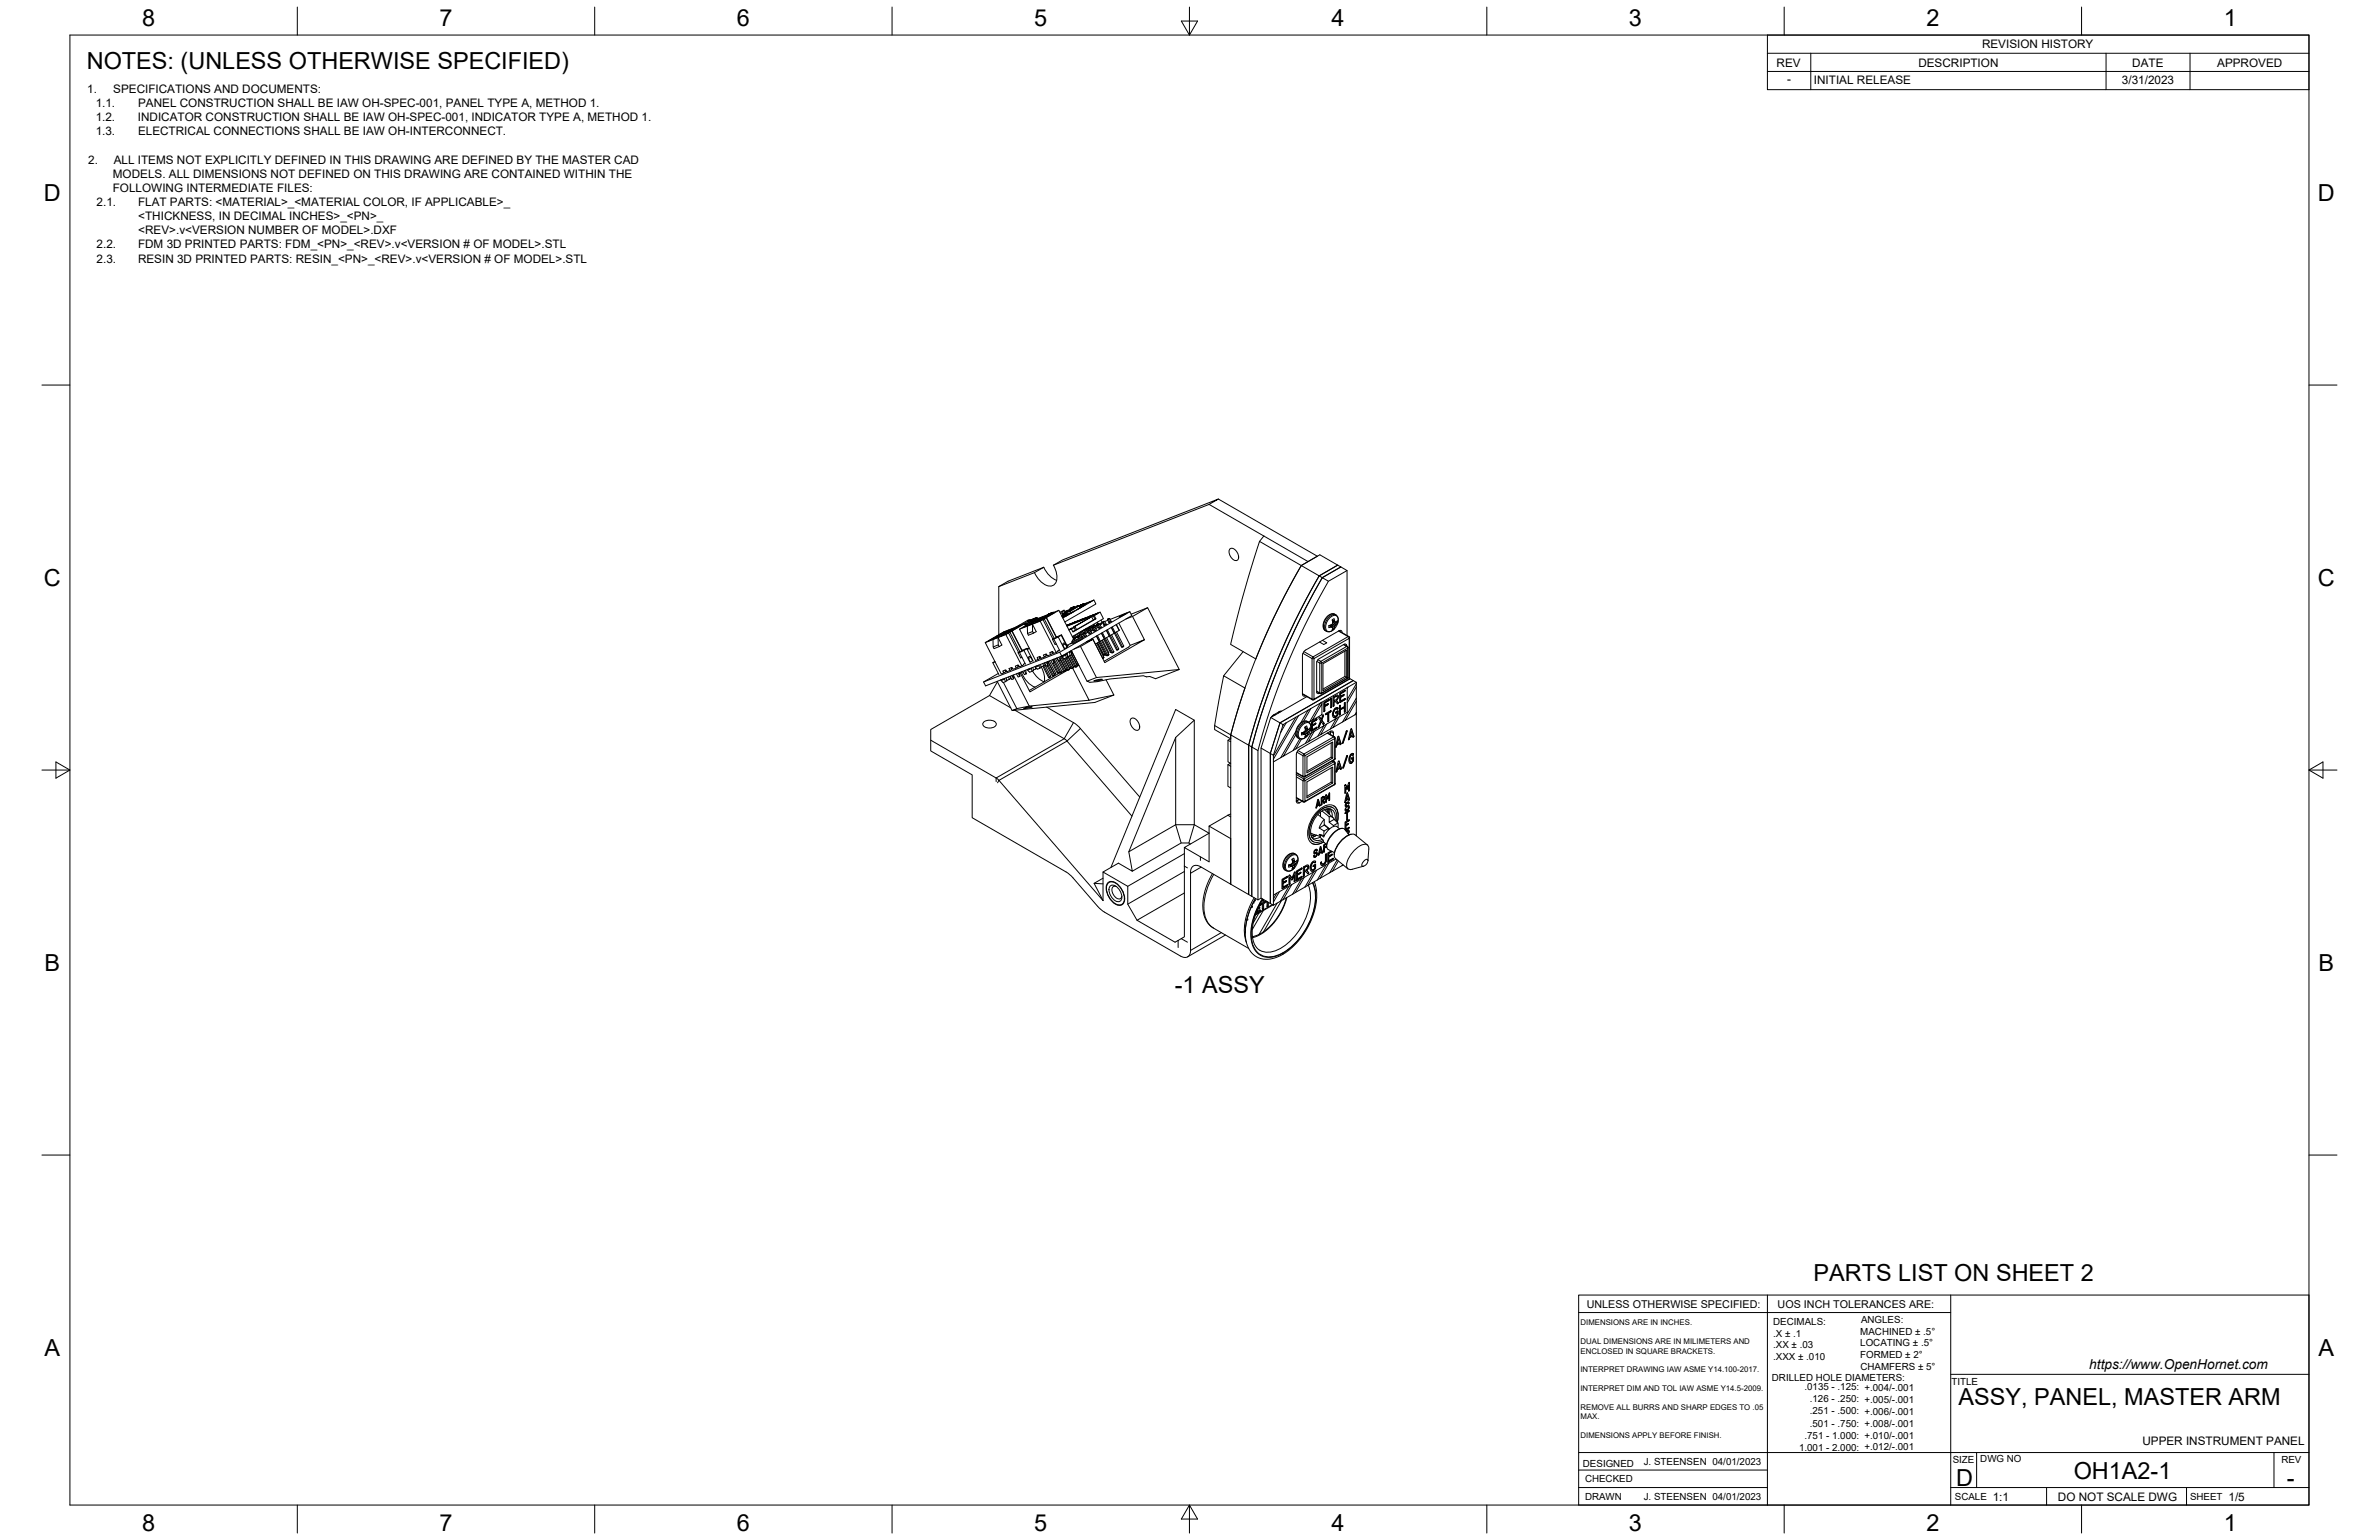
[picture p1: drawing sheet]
<svg xmlns="http://www.w3.org/2000/svg" width="864mm" height="559mm" viewBox="0 0 864 559" stroke-linecap="round" stroke-linejoin="round" font-family="sans-serif">
<defs><g id="words">
<g font-size="8.5">
<text x="51.6" y="9.4">8</text>
<text x="159.5" y="9.4">7</text>
<text x="267.5" y="9.4">6</text>
<text x="375.4" y="9.3">5</text>
<text x="483.4" y="9.4">4</text>
<text x="591.3" y="9.4">3</text>
<text x="699.3" y="9.4">2</text>
<text x="807.2" y="9.4">1</text>
<text x="31.5" y="25">NOTES: (UNLESS OTHERWISE SPECIFIED)</text>
<text x="16" y="72.9">D</text>
<text x="841.4" y="72.9">D</text>
<text x="16" y="212.6">C</text>
<text x="841.4" y="212.6">C</text>
<text x="16.2" y="352.3">B</text>
<text x="841.7" y="352.3">B</text>
<text x="426.4" y="360.5">-1 ASSY</text>
<text x="658.3" y="465">PARTS LIST ON SHEET 2</text>
<text x="16.2" y="492">A</text>
<text x="841.7" y="492">A</text>
<text x="711" y="510">ASSY, PANEL, MASTER ARM</text>
<text x="710.1" y="539.1">D</text>
<text x="752.8" y="536.7">OH1A2-1</text>
<text x="830.1" y="539.1">-</text>
<text x="51.6" y="555.5">8</text>
<text x="159.5" y="555.5">7</text>
<text x="267.5" y="555.5">6</text>
<text x="375.4" y="555.4">5</text>
<text x="483.4" y="555.5">4</text>
<text x="591.3" y="555.5">3</text>
<text x="699.3" y="555.5">2</text>
<text x="807.2" y="555.5">1</text>
</g>
<text font-size="5" x="758.4" y="496.8">https://www.OpenHornet.com</text>
<g font-size="4.3">
<text x="719.5" y="17.6">REVISION HISTORY</text>
<text x="644.9" y="24.2">REV</text>
<text x="696.4" y="24.2">DESCRIPTION</text>
<text x="774" y="24.2">DATE</text>
<text x="804.9" y="24.2">APPROVED</text>
<text x="31.7" y="33.7">1.</text>
<text x="41.1" y="33.7">SPECIFICATIONS AND DOCUMENTS:</text>
<text x="648.7" y="30.2">-</text>
<text x="658.5" y="30.6">INITIAL RELEASE</text>
<text x="770.3" y="30.3">3/31/2023</text>
<text x="34.7" y="38.9">1.1.</text>
<text x="50.1" y="38.9">PANEL CONSTRUCTION SHALL BE IAW OH-SPEC-001, PANEL TYPE A, METHOD 1.</text>
<text x="34.7" y="44">1.2.</text>
<text x="50" y="44">INDICATOR CONSTRUCTION SHALL BE IAW OH-SPEC-001, INDICATOR TYPE A, METHOD 1.</text>
<text x="34.7" y="49.1">1.3.</text>
<text x="50.1" y="49.1">ELECTRICAL CONNECTIONS SHALL BE IAW OH-INTERCONNECT.</text>
<text x="32" y="59.3">2.</text>
<text x="41.3" y="59.3">ALL ITEMS NOT EXPLICITLY DEFINED IN THIS DRAWING ARE DEFINED BY THE MASTER CAD</text>
<text x="41" y="64.5">MODELS. ALL DIMENSIONS NOT DEFINED ON THIS DRAWING ARE CONTAINED WITHIN THE</text>
<text x="41" y="69.6">FOLLOWING INTERMEDIATE FILES:</text>
<text x="35.1" y="74.7">2.1.</text>
<text x="50.1" y="74.7">FLAT PARTS: &lt;MATERIAL&gt;_&lt;MATERIAL COLOR, IF APPLICABLE&gt;_</text>
<text x="50.2" y="79.9">&lt;THICKNESS, IN DECIMAL INCHES&gt;_&lt;PN&gt;_</text>
<text x="50.2" y="85">&lt;REV&gt;.v&lt;VERSION NUMBER OF MODEL&gt;.DXF</text>
<text x="35.1" y="90.1">2.2.</text>
<text x="35.1" y="95.3">2.3.</text>
<text x="50.1" y="90.1">FDM 3D PRINTED PARTS: FDM_&lt;PN&gt;_&lt;REV&gt;.v&lt;VERSION # OF MODEL&gt;.STL</text>
<text x="50.1" y="95.3">RESIN 3D PRINTED PARTS: RESIN_&lt;PN&gt;_&lt;REV&gt;.v&lt;VERSION # OF MODEL&gt;.STL</text>
<text x="777.7" y="524.4">UPPER INSTRUMENT PANEL</text>
<text x="723.4" y="544.5">1:1</text>
<text x="747" y="544.7">DO NOT SCALE DWG</text>
<text x="809" y="544.5">1/5</text>
</g>
<g font-size="3.9">
<text x="576" y="474.6">UNLESS OTHERWISE SPECIFIED:</text>
<text x="645.3" y="474.7">UOS INCH TOLERANCES ARE:</text>
</g>
<g font-size="3.5">
<text x="643.7" y="485">.X ± .1</text>
<text x="643.7" y="480.8">DECIMALS:</text>
<text x="675.3" y="484.3">MACHINED ± .5°</text>
<text x="675.6" y="480">ANGLES:</text>
<text x="643.7" y="489.3">.XX ± .03</text>
<text x="675.3" y="488.6">LOCATING ± .5°</text>
<text x="643.7" y="493.5">.XXX ± .010</text>
<text x="675.3" y="492.8">FORMED ± 2°</text>
<text x="675.4" y="497.1">CHAMFERS ± 5°</text>
<text x="643.2" y="501.1">DRILLED HOLE DIAMETERS:</text>
<text x="708.4" y="502.7">TITLE</text>
<text x="655" y="504.4">.0135 - .125: +.004/-.001</text>
<text x="657" y="508.8">.126 - .250: +.005/-.001</text>
<text x="657" y="513.2">.251 - .500: +.006/-.001</text>
<text x="657" y="517.7">.501 - .750: +.008/-.001</text>
<text x="653.1" y="526.5">1.001 - 2.000: +.012/-.001</text>
<text x="655" y="522.1">.751 - 1.000: +.010/-.001</text>
<text x="574.6" y="532.3">DESIGNED</text>
<text x="596.7" y="531.6">J. STEENSEN 04/01/2023</text>
<text x="708.9" y="530.9">SIZE</text>
<text x="718.9" y="530.5">DWG NO</text>
<text x="828.2" y="530.9">REV</text>
<text x="575.4" y="537.9">CHECKED</text>
<text x="575.4" y="544.3">DRAWN</text>
<text x="596.7" y="544.3">J. STEENSEN 04/01/2023</text>
<text x="709.6" y="544.2">SCALE</text>
<text x="795" y="544.2">SHEET</text>
</g>
<g font-size="2.8">
<text x="573.7" y="480.9">DIMENSIONS ARE IN INCHES.</text>
<text x="573.7" y="487.7">DUAL DIMENSIONS ARE IN MILIMETERS AND</text>
<text x="573.7" y="491.1">ENCLOSED IN SQUARE BRACKETS.</text>
<text x="573.7" y="497.9">INTERPRET DRAWING IAW ASME Y14.100-2017.</text>
<text x="573.7" y="504.7">INTERPRET DIM AND TOL IAW ASME Y14.5-2009.</text>
<text x="573.7" y="511.6">REMOVE ALL BURRS AND SHARP EDGES TO .05</text>
<text x="573.7" y="514.9">MAX.</text>
<text x="573.7" y="521.8">DIMENSIONS APPLY BEFORE FINISH.</text>
</g>
</g></defs>
<!-- layer: Visible -->
<g fill="none" stroke="#000" stroke-width=".36">
<path d="M438.9 183l3.4-1.9-56.5 22.1-3.4 1.9 56.5-22.1 19.9 11.5-1.6 1.9M442.3 181.1l35.9 20.7-5.8 3.4a258.8 258.8 0 0 0-16.5 33.9l-9.2-5.3 4.4-17 6.1-20.4 15.2 8.8 6.7-3.9 6.5 3.8-6.7 3.9a248.9 248.9 0 0 0-25.6 61.4v54.2l1.1 .6M446.4 199.3a1.55 1.55 0 0 1 2.4 .6l.8 1.7a1.24 1.24 0 0 1-.5 1.7 1.24 1.24 0 0 1-1.7-.4l-.7-1-.5-1.2zM378.9 205.8l-3.4 2-12.9 5.1v17.4M378.9 205.8l-13 5.1-3.3 2M378.9 205.8a8.7 8.7 0 0 0 4.7 4.8M382.4 205.1a6.3 6.3 0 0 1 .4 7 3.6 3.6 0 0 1-4.8-.9l-1.6-1.9-.9-1.5M391.3 219.9l-4.2 2.2M391.3 219.8l-1.2 .5M391.3 219.8l.3 .1M391.4 219.8h.4M391.5 219.7l-.8 .3"/>
<path d="M391.8 219.8l.3 .7M391.8 219.8h.1M391.9 219.8l.2 .3M391.9 219.8l.2 .4 .9-.3M391.9 219.8l.9-.3 .2 .3M391.9 219.8h.1M392 219.8h.1M392 219.7l-.2 .1M392.1 219.7h.1M392.1 219.7l-.2 .1M392.2 219.6h.1M392.3 219.6l-.2 .2"/>
<path d="M392.3 219.6h.1M392.3 219.6h-.1M392.4 219.6h-.1M392.4 219.5h.1M392.4 219.5l-.1 .1M392.5 219.5h.1M392.5 219.5l-.6 .3M392.6 219.5h-.1M392.6 219.5h.1M392.6 219.4l-.1 .1M392.6 219.5l-.5 .2M392.6 219.4v.1"/>
<path d="M392.7 219.4l-.2 .1M392.7 219.4l-.1 .1M392.7 219.4h.1M392.7 219.4h-.1M392.7 219.5h.1M392.7 219.5l-.6 .3M392.7 219.4l-.3 .1M392.8 219.4h-.1M392.8 219.5h-.1M392.8 219.5h.1M392.8 219.5l.2 .3M392.8 219.4l-.4 .2"/>
<path d="M392.8 219.4h.1M392.8 219.3l-.1 .1M392.8 219.3v.1M392.9 219.3l-.3 .2M392.9 219.3h.1M392.9 219.8l.1 .1M393 219.9h-.2M393 219.8v.1M393.1 219.9l-.4 .1M393.2 219.2l-.5 .2M393.2 219.2l-.6 .3M393.3 219.1h.1"/>
<path d="M393.3 219.1l-.5 .4M393.4 219.1l.3 .4M393.4 219.2l3.7-1.5-11.3 6.6M393.7 219.5l-.9 .4M393.8 219.3l.8-.4zM393.8 219.4l-.6 .5M395.1 218.7l.8-.4zM397.1 217.7l.7 1.5-11.3 6.5M478.9 209l6.7-3.9 1.1 .6-6.7 3.9zM480 209.6l6.7-3.9 2.3 1.3-6.8 3.9M480 209.6a248.9 248.9 0 0 0-25.6 61.5v54.1M489 207v23.6"/>
<path d="M360.5 232.1v2.6l.3 .7 1.9-.8M361.8 230.9l-1.1 .6M361.9 231.2l-.1-.3 1-.3-2.1 1.3-1.9 .7 1.9-1.1 .1 .3M362.4 234l-1.9 .7M362.5 230.3v.1M362.6 230.3l-4.9 2.9 5.8 11.3 .9-.3-.4-.7 1.1-.4 .4 .7 1.1-.5M363.6 230.3l1.9-.8-2.5 1.5-2 .7 2.6-1.4 .1 .2M364.3 229.4l1.9-.7-2.5 1.4-2 .8 2.6-1.5 .1 .3M365.1 230.3l-2.8 1.1 1.4 2.7-1 .5-.3-.6-.1-2.6-4.6 1.8M365.9 229.4l-2.6 1.4 2-.7 2.5-1.5-1.9 .8 .1 .3M365.9 228.9l.2 .3M366.1 229.7l.5-.3 3.6 7.1-.4 .3"/>
<path d="M367.1 228.3l-1.2 .6M367.2 228.6l-.1-.3 .9-.3-2 1.3-2 .7 1.9-1.1M367.3 229l3.7 7.1M367.4 228.9l-.8 .5M368.8 227.5h.1M369.3 227.5l1-.4-2.1 1.3-1.9 .7 1.9-1.1 .1 .3M369.4 227.7l-.1-.2-1.1 .5M369.7 227.2h.1M370.1 236.7l2.2 4.3M370.1 236.6l-.5 .3 .2-.1-3.7-7.1-1 .6 5.8 11.3 1.2-.9M370.4 226.9l-.7 .3M371 238.5l-.4 .2"/>
<path d="M371 236.1l-.8 .4M371.7 236l-1.6 .6M371.9 226.3l-7.5 3-1.8 1M372 226.5l.4-.1-.4 .2M372.1 226.5h.1M372.3 227.1l-.4-.8-4.5 2.6 3.6 7.2 1.8-.7M372.4 226.4l.1 .2-.3 .2M372.4 226.3l-.3 .2M372.4 226.3l-.1 .1M372.5 226.8l-.3 .1h.4M372.5 226.7l-.3 .2M372.5 226.7l.3 .1"/>
<path d="M372.5 226.2l-.1 .1M372.6 226.7l.1 .1M372.6 226.3h-.2M372.8 226.2l-.2 .1M372.9 226.1l2.3-1.4 .1 .3-2.3 1.3zM372.9 226.1l-.4 .1M372.9 235.3l.1 .2M372.9 227.2l.1 2.7 .3 .6 1.9-.7M372.9 227.2l-2.8 1.1M373 226.3l-.6 .1M373 225.2l.8-.2-.8 .2 .1 .3M373.1 225.5h-.1"/>
<path d="M373.1 225.5l-2.2 1.2M373.2 225.5l-.2 .1M373.2 225.3v.2M373.4 225l-4.6 2.5M373.6 235.1l-.6 .4M373.7 235.3l-.7 .2M373.8 225v.1M373.8 225.1v.2M374.3 226.1l-1.2 .6M374.4 226.3l-.1-.2 .9-.4-2 1.3-2 .8 1.9-1.1 .2 .2M374.6 224.9l-1.4 .6M374.6 224.9l-.8 .2"/>
<path d="M374.6 224.8h.1M374.8 229.2l-1.8 .7M374.9 239.8l-.8-1.5h-.5l-.3 .4 .7 1.5 .8-.4M375 225.5h.1M375.1 239.9l-2.3-4.5-1.1 .6 2.2 4.3M375.2 224.7l-.3 .1M375.3 224.7l-.1 .1M375.4 224.6l-.5 .2M375.4 224.6l-.1 .1M375.6 224.5l-.2 .1M375.7 224.5l.6-.4 .2 .2-.7 .4zM375.7 224.5l-.3 .1"/>
<path d="M375.8 224.7l-.6 .1M376 224.8l-.1 .2M376 225.4l2-.8-2.5 1.5-2 .8 2.5-1.5 .2 .3M376.3 224.1l-2.5 1M376.4 224.2l.2 .3M376.4 224.3h.1M376.4 224.5l-.6 .4M376.5 224.3l.1 .1M376.5 224.4v.1M376.6 224.4l-6.5 3.9 5.8 11.4 1-.4-.4-.7 1.1-.4 .3 .7 1.2-.5M376.6 224.5l-.6 .4M376.6 224.4l-.1 .1"/>
<path d="M376.7 224.4h-.1M376.7 224.4l.1 .1M376.7 224.6l2-.8-2.5 1.5-2 .7 2.5-1.4 .2 .2M377.3 238.3l.2 .6-.6 .4M377.6 238.6l-.1 .2M377.6 225.4l-2.8 1.1 1.4 2.7-1 .6-.4-.6v-2.7l-1.9 .7M377.7 238.5l-.3 .2M378.3 224.5l-2.5 1.5 1.9-.8 2.6-1.5-2 .8 .2 .3M378.4 224l.1 .3M378.6 224.8l.5-.2 3.6 7.1-.5 .2M379.5 223.5l-1.1 .5M379.6 223.7l-.1-.2 1-.4-2.1 1.3-1.9 .7 1.9-1.1"/>
<path d="M379.8 224.2l3.6 7M379.9 224.1l-.8 .5M380 237.6l-.3 .2M380.7 222.9h.1M380.9 222.8l-.1 .1M380.9 222.8h.1M380.9 239.8l2.3 4.6-.4 .4M381 222.8l.2-.1-.3 .1M381 222.8l.2-.2-.3 .2M381 222.7l-.3 .2M381 222.8h.1M381.1 222.7l-.2 .1"/>
<path d="M381.2 222.7h.1M381.1 222.7h.1M381.2 222.7l-.1 .1M381.2 222.6l-1 .5 .6-.4M381.2 222.6l-.6 .3M381.2 222.6l.1 .1M381.3 222.7h.1M381.4 222.6l-.1 .1M381.4 222.6l-.4 .2M381.4 222.6l-.2 .1M381.4 239.6l.6 1.2 .7-.2M381.5 222.5l-.1 .1"/>
<path d="M381.5 222.5h.1M381.6 222.5l-.3 .2M381.6 222.5h.1M381.7 222.5h-.1M381.7 222.4v.1M381.8 222.5l.6-.4-1.2 .5M381.8 222.6l1-.4-2.1 1.3-1.9 .8 1.9-1.1 .1 .2M381.8 236.5l.3 .6-.7 .4M381.9 222.8l-.1-.2-1.1 .6M382.3 236.7l-.3 .2M382.4 222.1v.1M382.5 239.2l.2 1.4-.6-1.2"/>
<path d="M382.5 231.8l2.2 4.4M382.6 239.2l2.5 4.9M383.1 239l2.5 4.8-.5 .3M383.4 236.7l-.9 .4-.4-.7-1.1 .4 .4 .7-1.2 .5-.4-.7-1 .4 .3 .7 .7-.4-.3-.6M383.5 233.6l-.5 .3M383.5 231.2l-.8 .5M383.5 238.8l.5 .5M383.7 231.1l-.2 .1-3.6-7.1 4.5-2.6 5.3 10.4M383.8 239.1l2.3 4.5 .8-.4M384.2 231.1l2.2 4.4M384.2 231.1l-2.1 .9 .1-.1-3.6-7.1-1 .6 5.8 11.3 1.2-.9M384.3 238.5l.6 1.2-.6 .2-.6-1.2"/>
<path d="M384.4 221.5l-7.5 2.9-1.3 .7M384.7 222.2l1.6-.8-1.3 1.2M384.8 238.3l.1 1.4M385 239.2l1.9 3.8 .4-.2-.4 .2M385 238.2l2.5 4.9 .4-.1M385 239.5l1.9 3.7-.4 .3-1.9-3.7M385.2 230.5l-1 .6M385.2 230.5l2.2 4.3M385.3 230.5l-1.6 .6M385.4 230.4l2.2 4.3M385.4 238.1l.8 .9 .9-.3M385.4 238.1l2.5 4.9"/>
<path d="M385.5 222.4l.3 .7M385.5 238.3l1.4-.6 .2 1M385.7 222.8l.1 .3M385.7 222.8h.1M385.8 223.3l-.4 .2M385.8 223.3l.1 .3M385.8 223.3l.2 .4 .8-.3M385.8 223.3l.9-.3 .1 .3M385.8 223.3h.1M385.8 223.1l.1 .2M385.8 223.3l.2 .4M385.8 223l.1 .3"/>
<path d="M385.9 234.2l.6 1.2 .8-.5M385.9 234.2l-.1-.6 .7-.2 .8 1.5M385.9 223.4l-.3 .3zM385.9 223.3h.1M385.9 223.8l-.1 .2 .4-.2M385.9 223.6l.1 .1M386 223.2v.1M386 223.6l-.4 .2M386 222.6l-.3 .2M386 222.6h.1M386 223.2l-.2 .1M386 223.7l-.2 .1"/>
<path d="M386 223.7h-.4M386 223.7h.2M386.1 223.1l-.1 .2M386.2 223.1h.1M386.1 223.1h.1M386.2 223.7h-.1M386.2 223.7h.1M386.2 223.7l-.5 .2M386.2 222.9l.1 .1M386.3 221.4l.4 .8M386.3 223.1l-.2 .1M386.3 223.1h-.1"/>
<path d="M386.3 223.1h.1M386.3 223l-.1 .1M386.3 223.6l-.2 .1M386.4 223h.1M386.4 222.5l-.4 .1M386.4 222.4v.1M386.4 223l-.6 .3M386.4 222.5l.2 .4M386.4 223.6l-.2 .2M386.4 223l-.2 .1M386.4 239l1.9 3.7-.4 .3M386.4 223v.1"/>
<path d="M386.5 222.3h.1M386.5 222.9l-.1 .1M386.5 223h-.1M386.5 222.9l-.2 .2M386.5 223l-.2 .1M386.5 239l1.8 3.5 .4-.3-.5 .3M386.5 222.9v.1M386.5 223h.1M386.5 222.3l-.4 .2M386.5 222.9l.6-.2-1.1 .5M386.5 222.9l-.1 .2M386.5 222.9h.1"/>
<path d="M386.6 222.3h.1M386.6 222.3h-.1M386.6 223l-.6 .3M386.6 223h.1M386.6 222.9h.1M386.6 222.9l-.1 .1M386.6 223.6l-.4 .2M386.6 222.9h-.1M386.7 222.9h-.1M386.7 222.9h.1M386.7 223h.1M386.7 223h-.1"/>
<path d="M386.7 223l.1 .3M386.7 222.9l-.4 .2M386.7 222.9h-.2M386.7 222.9l-.3 .1M386.8 222.1l-.3 .2M386.8 222.1h.1M386.8 222.4l.1 .4M386.8 222.8l-.3 .2M386.8 222.8l-.1 .1M386.8 222.8h.1M386.8 223.2l.1 .1M386.8 222.4h.1"/>
<path d="M386.9 222l.8-.4zM386.9 223.3v.1M386.9 237.7l.5-.5 .2 1.2-.5 .3M386.9 237.4l-1.5 .7M386.9 222.1l-.4 .2M386.9 222.1h.1M386.9 222.1l.1 .2M386.9 238.8l2 3.8M387 222.8l-.3 .2M387 222.8l.4 .1M387 222.3l-.6 .2M387 222.1v.2"/>
<path d="M387 223.4l-.4 .1M387 222.3l-.2 .1M387.1 222h.1M387.2 237.1l.1 .1-1.6 .7M387.2 226.9l.3-.1zM387.2 222.7h.1M387.3 238.6l2 3.8 .4-.2M387.3 237l.1 .2M387.3 227v.1M387.4 222.9v.1M387.4 227l1.5-.8zM387.4 223h.2"/>
<path d="M387.5 226.9l1.3-.6zM387.5 226.8h.1M387.5 226.8l-.3 .2M387.6 222.9l-.2 .1M387.6 238.2h.1M387.6 223l-1 .5 .2-.1M387.6 234.1h.1M387.7 238.2l2 4M387.7 234.1h.1M387.7 234.1l-.3 .2M387.8 223l-.7 .5M387.8 238.2l1.8 3.8"/>
<path d="M387.9 222.8l-.4 .2M388 228.6l.9-.4 .6 1.1 8.3-4.8-.6-1.1 2.2-1.3 1.2 2.4-11.3 6.5M388.2 236.5l.3 1.4-.9 .3M388.2 238l2.1 4 .8-.4M388.2 221.8l-1.4 .6M388.2 221.8l.4 .7M388.3 236.4v.2M388.3 221.3h.1M388.3 236.6l-.1 .1M388.4 236.3v.3M388.5 222.6l-.6 .2M388.6 221.7l3.1-1.8 .4 .6-3.2 1.9"/>
<path d="M388.6 221.7l.3 .7M388.6 221.1l-.3 .2M388.6 221.7l-.3 .2M388.6 221.1h.1M388.6 222.5l-1.2 .5M388.6 221l-2.1 .9M388.6 228.2l-.6 .3M388.7 228.2l-.1 .1M388.7 236.4l.2 .2M388.7 220.7l.1 .3M388.7 236.4l-.4 .2M388.7 226.5h.1"/>
<path d="M388.7 220.7h.1M388.7 236.2l.6 1-.3 .1M388.7 236.4h-.3M388.7 236.3l.2 .3M388.8 226.4l1.5-.7zM388.9 236.6l.2 .7M388.9 236.6l.1 1-.5 .3M388.9 226.4l1.3-.7zM388.9 236.6h.1M388.9 226.3l-1.5 .8M388.9 221l-.3 .1M388.9 228.2l-.3 .1"/>
<path d="M388.9 236.1l5.7 11.1M388.9 222.4l-.3 .1M389 236.6h.1M389 236.6l2.7 4.9M389 237.6l2.1 4-.5 .3-2-4.1M389 237.4l2.1 4 .4-.2-.5 .2M389 220.5l-.5 .3 .1 .3M389.1 220.5h.1M389.1 236.5l-.2 .1M389.1 220.8h.1M389.1 220.5l.1 .1M389.2 220.7h-.5l.1 .3"/>
<path d="M389.2 220.4l-.5 .3M389.2 220.4l-.2 .1M389.3 220.4h.1M389.3 233.1l-2 1.2M389.3 220.7l-.6 .3M389.4 220.6l-.3 .2M389.4 233.3l-.9 .3M389.4 220.6h.1M389.4 220.7l-.3 .1M389.5 220.3l-.8 .4M389.7 220.2h.1M389.7 220.2l.3 .1"/>
<path d="M389.7 220.2l-.6 .3M389.7 231.2l-.3 .1M389.7 220.5l-.3 .1M389.8 227.5l.6 1.1M389.8 230.7l.4 .7M389.9 227.6l-1.3 .6M389.9 221.8l-2 1 .2-.1M389.9 227.7l-.9 .6M389.9 221.8l-1.3 .8M389.9 231.7h.1M390 231.6l-.1 .1M390 231.6h.1"/>
<path d="M390 231.6l.1 .2M390 231.6l-.8 1.1M390.1 220.3l-3.3 1.8M390.2 225.9l1.4-.7zM390.2 227.3l.6 1.2M390.2 225.7h.1M390.3 225.7l-1.5 .8M390.3 230.4l.3 .8-.8 .3-.3-.6M390.3 231.6l-.2 .1M390.4 231.5l-.8 .6 .3-.4M390.4 231.5h.1M390.6 231.3l-.2 .2"/>
<path d="M390.6 231.4l-.2 .1M390.6 231.3h.1M390.8 231.2l-.2 .1M390.8 230.1l.6 .9h-.3M390.8 231.1v.1M390.8 231.3l-.2 .1M390.9 231.3h-.1M391 231l-.2 .1M391.1 231l-.1 .1M391.1 230l.5 .8 .4-.2M391.1 221.1l-.3 .2M391.4 230.9l.1 .3"/>
<path d="M391.4 230.9h.1M391.5 230.9l.4 .1M391.5 230.8l-.1 .1M391.5 230.9h.1M391.5 230.9h1.3l.4 .7-3.4 1.8-.4-.1-.2-.6M391.5 225.3l1.5-.7zM391.6 229.7l.4 .9M391.6 225.3l1.3-.6zM391.6 225.2l-1.5 .8M391.6 229.7l.4 .7M391.9 231l-1 .3M392 220.2v.1"/>
<path d="M392.1 220l-.1 .3M392.1 229.4l.5 1.1 .5-.3M392.1 220.4l.5-.1-1.5 .8M392.1 220.1v.1M392.1 229.4l.3-.1 .6 1M392.2 234.6l5.8 11.3M392.3 220.2h-.2M392.3 220.1v.1M392.3 220.2l-.3 .1M392.3 220.3l-.2 .1M392.4 229.3l.5-.3 .4 .7M392.4 229.2v.1"/>
<path d="M392.4 230.1l-.5 .3M392.5 220.1l-.3 .1M392.5 220l-.2 .3M392.6 220.3l-1.4 .8M392.7 220l-.4 .3M392.8 229h.1M392.9 224.9h.1M392.9 228.9l.4 .8-.3 .3M392.9 224.8l1.5-.7zM393 224.8l1.3-.7zM393 224.6l-1.5 .8M393.4 228.6v.2"/>
<path d="M393.4 228.7h.1M393.4 228.9l.6 1M393.6 229.6l-.4 .2M393.7 228.5l-.1 .1M393.8 228.5l-.4 .4M393.8 229.6h-.1M393.8 229.6l-.8 .4 .6 1.1 .5-.2 .3-.2-.6-1.1-.4 .3 .5 1M393.9 228.4l-.5 .5M393.9 228.4l-.5 .2M393.9 228.3l.3-.1 .6 1.1M394 229.9h.1M394.2 228.2l.5-.3 .1 .3"/>
<path d="M394.2 228.5l-.4 .2 .5 1.1M394.2 228.5h-.4M394.2 228.5l.6 1-.8 .4M394.3 224.3l1.5-.7zM394.4 224.3l1.3-.7zM394.4 224.1l-1.5 .8M394.4 232.9l2.3-.9-4.5 2.6-2.3 .9M394.5 232.9h.1M394.6 227.9h.1M394.8 232.7h.1M394.9 229.2l-.2 .1M395 228.7l-.2-.4 .8-.4 .6 1-.3 .2"/>
<path d="M395.1 228l-.3 .3M395.1 228.7l-.3 .3M395.2 227.8l-.3 .3M395.3 227.9l-.6 .2M395.5 227.5l-.1 .1M395.6 223.8h.1M395.6 228.6l-.8 .4 .6 1.1 .8-.5M395.6 227.9l-.5 .1 .3 .6-.5 .1M395.7 223.7l1.4-.7zM395.8 227.4l-.6 .4M395.8 223.6l-1.6 .8M395.8 227.2l.1 .2"/>
<path d="M396 227.4l.2 .4 .3-.3v.1l.5-.2 .1 .1M396 227.4l-.4 .3 .5 1M396 227.4h-.4l-.4 .4M396.1 227.6l1.3-.7 .6 1M396.2 227.6v.1M396.2 229.7l-.6-1.1-.4 .3 .5 1M396.3 231.8l.1 .3-.2-.3M396.5 227.4l-.2 .1M396.6 228.5l-.5 .2M396.6 231.6l1 2.1M396.7 227.9l-.2-.3-.3 .2 .5 1.1M396.7 227.3l-.2 .2"/>
<path d="M396.7 232l4.4 8.4 14.3-8.3-5.1 2.1-.6 .6-8.9 5.1M396.9 227l-.3 .3M396.9 227.6l-.3 .4M397 223.3h.1M397 227.4h-.5M397 228.7l-.3 .1M397 223.2l1.5-.7zM397.1 226.5l.2 .4M397.1 223.2l1.3-.7zM397.1 223l.1 .1M397.2 226.8l-.5 .2M397.2 223.1l-1.6 .7"/>
<path d="M397.2 223.4l-7 3.9-.4 .2 6.2-3.7-8.7 3.4M397.4 226.9l-.5 .1 .3 .5-.5 .2M397.4 227.6l-.8 .4 .6 1M397.5 228.9l-.5-1.1 .4-.2 .6 1-.8 .4M397.7 233.7l2.6 5.1 .4-.2M397.8 224.5l-8.4 4.7M398 227.9l-.3 .2M398 227.1v.1M398 226.8l-.5 .2M398.1 233.4l2.6 5.2M398.2 227l-.7 .1M398.2 227.1h-.2"/>
<path d="M398.3 226.4l-.3 .3M398.4 225.8l.2 .5M398.4 233.3l2.3 4.6-.2 .1M398.4 230.6l1 2.1M398.4 233.3l2.3 4.3 .4-.2-.5 .3M398.5 222.5h.1M398.5 226.3l-.4 .2M398.5 222.5l-1.5 .8M398.7 226.6l-.3 .3M398.8 226.3l-.5 .1 .2 .4M398.8 227.7l-.3 .1M398.9 233l2.4 4.7 .3-.1"/>
<path d="M398.9 226.5l-.5 .4 .6 1.1 .8-.5M399.1 232.9l-1-2.1 3.6 7.1 .8-.4M399.2 226.5l-.7 .2M399.4 226.6h.1M399.4 222.1l-12.2 4.8M399.5 232.7l2.6 5.1 .4-.3M399.7 225l.4 .8M399.8 227.6l-.6-1.1-.4 .3 .5 1M399.8 226.4l-.5 .2M399.9 232.4l2.6 5.1M400.1 225.8l-2.1 .9 .5 1.1M400.1 225.8l-.1 .4-.7 .4"/>
<path d="M400.2 232.3l2.3 4.5-.2 .2M400.2 229.6l1 2M400.2 225.9l.8-.4 .6 1-.8 .4M400.3 225.8l-.2 .1M400.4 238.9l-.1 .1M400.7 232l2.4 4.7 .3-.1M400.7 237.9l-.2 .3M400.7 238.6l-.5 .2M400.7 225.4l-.2 .2M400.8 237.7l-.1 .1M400.9 231.9l-1-2.2 3.6 7.2 .8-.4M401.1 226.8l-.5-1.1-.4 .2 .6 1"/>
<path d="M401.3 231.6l2.6 5.1 .4-.2M401.3 237.7h.3M401.6 228.7l1.1 2.1M401.7 228.7l3.6 7.1 .4-.1M401.7 231.4l2.6 5.1M402 228.5l3.7 7.2M402.1 225.1l-1.8 .5M402.2 237.9h-.5M402.3 224.5l-.3 .4M402.5 236.8l-.2 .3M402.5 224.4l-.5 .5 .5 1 .8-.4M402.8 224.5l-.7 .1"/>
<path d="M403 224.8l7.1-2.8 .8 1.4-25.5 14.7M403.1 236.7h.3M403.4 225.5l-.6-1-.4 .2 .5 1.1M403.4 227.7l1.1 2.1M403.5 227.7l3.6 7.1 .8-.4M403.5 230.3l2.6 5.2-.4 .2M403.8 227.5l1 2.1M404 236.9h-.5M404.9 229.6l2.6 5.1 .4-.3M405.2 226.7l1.1 2M405.3 226.6l1 2.1-8.7 5M405.3 229.3l2.6 5.1"/>
<path d="M405.7 235.7l-.4 .1M406.1 235.5l-.3 .3M406.1 226.1l4.2 8.1M406.2 223.9l2.9-1.4zM407.6 234.8h-.5M410.1 222l-25.4 14.7M410.6 222.9l6-2.4 11.5 22.4-8.6 3.4-2.1-.8-1.3 .1-1-.4-12.2 1.2-4.5 .9-2.8 .3-1-.4 3.4-1.3 30.1-3M411.1 223.7l4.3 8.4M416.6 220.5l-5.5 3.2-2.4 .9M451.3 236.5l-7.1 8.7M480.1 232.3l1.5 1-1.1 .6-1.5-.9M482.8 226.9l.9 .6"/>
<path d="M483 226.8v.2M483 227l.1 .1M483 227h.1M483.7 227.5h.1M483.7 225.4l1 .4M483.7 227.5l.1 .3M483.7 227.6l.6 .5M483.8 225.9l-.5 .8a.93 .93 0 0 0-.9 1.1l1.3-.3M483.8 227.8l-.2 .6 .7-.3M483.8 227.8h.1M483.8 225.8v.1M483.9 225.4l.1 .1"/>
<path d="M483.9 225.4l-.2 .2M483.9 225.4v.1M484.5 225.4v.1M484.5 225.5l.2 .3M484.5 225.4l-.2-.9-.5 .3-.2 .1 .2 .9M484.7 225.8h.1M484.8 225.8l.7 .2M485 225.7l-.3 .1M485 226.6l-.7 1.5M485 225.7l.5-.5v.8M485 226.5v.1M485 225.7h.1"/>
<path d="M485.5 226l-.5 .5M485.6 226.1a4.7 4.7 0 0 1-2.5 3l-1.3 .1-.9-.5-.5-.8v-1.6l1.1-2.4 1.4-1h1.6l.7 .5 .5 .7-.1 2M486.1 228.9l-12.2 7-.6 .6-.5 1.3v14M486.1 228.9l3.5 2.1M486.1 228.9a.69 .69 0 0 1 .8-.1 .69 .69 0 0 1 .3 .7M487.9 233.8l1.2 .7M488.2 236.3v9.1l.5 .4M488.8 234.4v-.5l-.5-.3-9.8 5.6-.5 1v11.2l.5 .3 .4-.2M489.1 234.5l.3 .5v10.8M489.7 231l.2 .4v14.7l-.2 .5M359.2 252.4l-21.3 12.3v3.9l24.5 14.3 38 43.9M359.2 252.4l7.7 4.4"/>
<path d="M360.4 240.5l2.2 4.3M361.1 240l-.6 .4M361.2 240.2l-.7 .2M362 247.2l5.4 10.6M362.1 247.4l-2.9 5M362.4 244.4l-5.4 3.1 .8 1.4 27.6-10.8-.7-1.4-27.7 10.8M364.2 246.4l-.9 .3 .6 .7M364.3 247.7l4.8 9.4M364.7 246.2v.2M364.7 246.4l.3 .9-.9 .4-.2-.3M364.7 246.4l-1.3 .5M364.8 243.2l.3 .6-.7 .4"/>
<path d="M365.1 243.5l-.1 .1M365.3 246l.2 1-.5 .4M365.3 243.4l-.3 .2M366.4 246.5l-.9 .3M366.7 245.4l.6 1.2 .6-.3M366.8 245.6l.1 .6-.5 .3-.3-.9M367.6 242.5l-.3 .2M367.8 245l.1 1.3-.6-1.1M368.4 257.7l17.9 10.4M369 244.5l.6 1.2 .6-.3M369.3 241.4l.3 .6-.7 .4M369.8 241.6l-.3 .2"/>
<path d="M370 244.1l.2 1.3-.6-1.1M370.7 243.8a9.2 9.2 0 0 0 5.1 5.5M370.9 241.6l-.9 .4-.3-.7-1.1 .4 .3 .7-1.2 .5-.3-.7-1.1 .4 .3 .7 .8-.4-.3-.6M371.1 243.7l.4 .4M371.7 257l1.5-.5h1.5l-1.5 .4zM371.9 243.4l.6 1.1-.6 .3-.7-1.2M372.3 243.2l.2 1.3M373 243.1l1.4-.5 .2 1M373.8 242.6l-.9 .3 .9 1M374.4 242.4v.2M374.6 243.6l-.8 .3M374.9 242.2l.3 1.1-.6 .3"/>
<path d="M375.9 242l1.2-.5 .3 1M375.9 242.1l.1 .7-.9 .3M376.3 242.6l.3 .2M376.3 242.6l-.3 .2M376.7 241.5l-.9 .3 .5 .8M377.1 241.3v.3M377.4 242.5l-.8 .3M377.7 241.1l.3 1.1-.6 .3M378 242a8.1 8.1 0 0 1 1.1 5.4 8.4 8.4 0 0 1-4.3-3.9M378.6 241.8l2 4 .4-.1M378.6 240.7l.2 1 .6-.4-.1-.6M378.8 241.7l-.9 .3"/>
<path d="M378.9 241.6l2.1 4.1M379.2 240.5l.6 1.2 .6-.3M379.4 241.4l2 4-.4 .3M379.9 256.6l9.8 5.6 1.7 1.3 22.3 25.7M380.1 241.6l1.9 3.7M380.2 240.1l.2 1.3-.6-1.1M380.4 240.1l2.4 4.8M380.4 240l2.3 4.7M380.5 241.4l1.9 3.7 .4-.2M381 245.7l.1 .1M381.1 245.8h-.5M381.4 245.4l-.3 .4"/>
<path d="M382.1 240.8l1.7 3.4 .8-.4-.3 .4M382.4 240.7l1.9 3.5M382.5 245.2l-.5 .1M382.7 240.1l2.1 4.1 .3-.1M382.8 244.9l-.8 .4M383.2 244.4l-.3 .4M384.3 244.2h-.5M384.7 244.1l-11.1 6.4M385.1 244.1l.1 .1M385.2 244.2h-.4M385.6 243.8l-.4 .4M386.1 243.6l-.5 .2"/>
<path d="M386.6 243.6h-.5M386.9 243l-.1 .1M387 243.1l-.1 .1M387.5 243.1l-.6 .2M387.6 243.1l-13.7 8-3.6-7.1M387.9 243l.1 .1M388 243.1h-.5M388.3 242.7l-.3 .4M388.4 242.6h-.1M389.3 242.5l-.4 .1M389.4 242.5l6 11.6-21.8 2.1-5.7-11.3M389.7 242.2l-.8 .4"/>
<path d="M389.8 242.1l.3-.4-.4 .4M390.7 242h-.4M391.1 241.5l-.1 .1M391.6 241.5h.1M397.2 247.1l1.4-.5 1.6-.1-1.5 .5zM401.5 246.7l2.8 5.5-6.9 2.7-30 2.9 1.7-.7 4.5-.9M404.3 252.2l-8.9 1.9M462.9 259.4l-.6 .1M463.1 259.3l-.7 .2-.7 .6M464.2 258.4v.3M465.2 258.1l-.5-.1-2.4 1.4-.8 .8M472.8 251.8a.69 .69 0 0 0 .3 .7 .69 .69 0 0 0 .8 0"/>
<path d="M474.4 252.8l-13.1 7.6-3.5 11v54.5l3.3 1.9M480.3 240.9l8.4-4.9v9.8l-8.4 4.9zM480.4 259.5l-.6 1.8 .7 1.1M480.6 254.8l2-1-.2 .4-1.5 .9v.8l1.1-.6 .2 .2-1.3 .9v1.5l-.3 .4zM480.9 258l-.3 .2M480.9 256.4l-.1 1.6M480.9 255.1v.8M481.2 259l2-1.1-.2 .4-.7 .4v2.9l-.2 .3-.1-3-.7 .4zM482 258.9l-.9 .4M482 255.7l-1.2 .6M482.1 255.3v.1M482.2 255.4l-.2 .3"/>
<path d="M482.3 258.7v2.9M482.5 253.8v.1M482.6 253.9l-1.8 1.1M482.9 258.3v.1M482.9 258.3l-.6 .4M483.1 253.4l.3-.1-.2 3.5zM483.1 256.8h.1M483.1 257.9l-.2 .4M483.3 253.3v3.3M483.4 256.6l-.2 .2M483.9 252.9l1.4-.7 .5 .4-.1 .8-.6 .8 .7 .9-.3 .3-.8-.9-.4 .2-.3 1.6zM484 256.3h.1"/>
<path d="M484.1 259l.2 .8M484.2 253.1l1-.5 .3 .3-.3 .8-.9 .6zM484.2 253.1l.1 1.2M484.2 255.9h.1M484.2 254.7h.1M484.3 258.1l-.3 .9M484.3 259.8h.1M484.4 259.9h.1M484.4 257.2l.8-.5 .5 .2-.2 .5-.7-.1-.6 1-.1 1.1 .6 .5 .7-.7v-.7l-.6 .2v-.3l.8-.5 .1 .2-.2 1.5-1 .8-.6-.3-.2-.7 .1-.8zM484.6 254.5l-.4 .2v1.3l-.3 .3M484.6 254.5h.1M484.8 257.2h.5"/>
<path d="M484.9 257.2l-.7 .8M484.9 252.8l-.6 .3M485 258.7h-.1M485.1 254.2h.1M485.3 252.7h-.4M485.4 258.5l-.4 .1M485.4 257.3l.1 .1M485.5 256.8l.2 .2-.2 .3M485.6 252.2l.2 .9-.7 1.1 .6 .7M485.6 255.3l.1 .1M485.6 259.4l-.8 .9M485.6 257.9v1.5"/>
<path d="M485.7 254.9h.1M485.8 254.9l-.3 .4M485.8 252.8h.1M485.8 255h.1M486.3 256.1l.3-.1v1.2l1.4-.8v-1.2l.3-.3v3.4l-.3 .1v-1.6l-1.4 .8-.2 1.8zM486.3 259.4h.1M486.3 251.5l2-1-.1 .4-1.5 .8v.9l1.2-.6-.2 .4-1 .6v1.4l1.5-.9 .1 .2-1.9 1.2zM486.5 255.9l.1 .2M486.5 256.1l.1 1.1M486.7 253v1.4M486.7 251.7v.9M487.9 252l-.2 .4-1.1 .6"/>
<path d="M488 256.8l-1.5 .8-.2 1.8M488 258.4h.1M488.2 245.4l-7.9 4.6M488.2 254.9l-.1 3.5M488.3 250.4l-.2 .5-1.5 .8M488.3 253.5l-.2 .4-1.8 1M489.1 246.3l-9.4 5.4h-.5l-1.2-.7M489.4 245.8l-.3 .4M489.6 246.6l-12.8 7.4-4-2.1M489.9 246.2l1.3 .8M491.2 247l-26.5 15.3-3.6 11.1v54.4M491.2 247l1.2 .6"/>
<path d="M492.4 247.6l-26.6 15.4M492.4 247.6v55.7M337.9 268.6v3.9l15 8.7v15.5l34.5 19.9 1.7 1.5 9.3 10.7 1.7 1.6 28.5 16.5a2.2 2.2 0 0 0 2.5 .3 2.2 2.2 0 0 0 1.1-2.3v-28l3.8-2.3M357.1 262a3 3 0 0 1 4.6 .8 2.84 2.84 0 0 1-5 0zM386.3 268l1 .9 23.6 27.2M410.5 260.9a1.55 1.55 0 0 1 2.4 .6l.8 1.7a1.24 1.24 0 0 1-.5 1.7 1.24 1.24 0 0 1-1.7-.5l-.8-.9-.4-1.2zM426.8 267.6v31.7l-17 9.8M433.5 261.3l-6.7 6.3-17 41.5 1.2 7-5-2.9-5.6 3.2M440.9 263.3v1.4l5.9 3.4v-1.4l.7-2.9 4.4-14.1-7.7-4.5-3.3 18.1 5.9 3.4M445.7 277.5v7.8l1.1 .6M445.8 268.6v7.8l1 .6M446.7 276.9l-1 .6 1.1 .6"/>
<path d="M446.7 268.1l-.9 .5 1 .6M446.8 266.7a250 250 0 0 1 25.6-61.5l6.5 3.8a248.9 248.9 0 0 0-25.6 61.4l1.1 .7a248.9 248.9 0 0 1 25.6-61.5l2.2 1.3a251 251 0 0 0-25.6 61.5M446.8 266.7l6.5 3.7v54.2l-6.5-3.8zM457.8 271.4l4.5 2.6M461.3 260.4l4.5 2.6M465.8 263l-3.5 11v54.5l25.3-14.6M471.7 271.8l-.7 .7-.4 1.3v16.9M472.9 265.8l.9 .6M473.1 265.7v.2M473.1 265.9l.1 .1M473.1 265.9h.1M473.7 263.8l.1 1.4-1.3 .7v.5v.3l1.3-.3"/>
<path d="M473.7 263.8l.6-.4 .5 1.3M473.8 264.3l1.3 .3M473.8 266.4l.1 .3M473.8 266.6l.5 .4M473.9 266.7l-.2 .7M473.9 266.7h.1M474 264.4h.1M474 264.4l-.2 .1M474.3 267l-.6 .4M474.6 266.3l-.3 .7M474.6 266.3h.1M474.9 264.7l.6 .2"/>
<path d="M475.1 265.5l-.5 .8M475.1 265.5h.1M475.1 264.6h.1M475.1 264.6l.4-.5v.8M475.5 264.9l-.4 .5M475.7 265l.2-1-.2-1.2-.5-.7-.9-.4-.8-.1-1 .5-1.5 1.6-.7 2.2 .6 1.7 .9 .5 .8 .1 .9-.4 1-.7M475.7 265l-1.2 2M476.1 261.9l1.9-1-.1 .4-1.5 .8v.9l1.3-.6-.2 .4-1.1 .6v1.4l1.5-.9 .1 .3-1.8 1.1zM476.4 264.7v.1M476.4 263h.1M476.4 262.1v.9M477.6 262.4l-.1 .4-1.1 .6v1.3"/>
<path d="M478 260.8v.1M478 263.9v.1M478.1 261l-1.7 1.1M478.1 264l-2 1.3M478.6 263.8h.1M478.8 260.3l.3-.1 .5 .8 .6-1.4 .3-.1-.7 1.8 .9 1.3-.4 .2-.7-.9-.7 1.8-.3 .2 .8-2.3-.7-1zM479 260.2l.6 .8M479.6 261.9l-.9 1.9M480.6 262.4v.1M480.7 262.5l-.4 .3M481.9 265.9l2.5 1.4 .3 .5M482 261.9h.2"/>
<path d="M482.3 261.7l-.2 .1M482.9 265.4v1.1M482.9 265.4l-11.2 6.5M482.9 265.4a.69 .69 0 0 1 .8-.1 .69 .69 0 0 1 .4 .7l-.1 1.1M483.2 278.6v5.2l.6 .3-9.4 5.4v-5.8l9.4-5.4v5.8M483.2 269.6v5.1l.6 .4-9.4 5.3v-5.8l9.4-5.4v5.9M483.2 274.7l-8.8 5.1M483.8 276.1l.9 .7M484 275.9v.3M484.7 267.8v7.5M484.7 276.9v7.4M484.7 275.2l-.3 .5-10.8 6.2h-.5l-2.5-1.4"/>
<path d="M484.8 271.1h.2M484.9 260.3l-.8 .1M485.2 270.9l-.3 .2M485.3 279.9l-.2 .2M485.4 279.4l-.2 .4M485.6 267.3l.3-.1 .9 2.8-.3 .2-.2-.4-1 .6-.4 .7zM485.8 268.1l.4 1.3-.8 .4 .3-1.7-.3 1.8M485.8 276.2h.3l.8 2.8-.3 .2-.2-.4-1 .6-.4 .7zM485.9 267.1l.8 2.8M485.9 277.1l.4 1.3-.8 .4 .4-1.7-.4 1.7M486 276.1l.9 2.7M486.3 269.8l-1.1 .5-.1 .5"/>
<path d="M486.4 270.2h.2M486.4 278.8l-1 .5M486.8 269.9l-.3 .3M486.9 278.9l-.3 .3M487.3 269.7h.1M487.4 278.7h.2M487.8 278.4l-.2 .2M488.8 265.2h.2v.2l-1.4 4.1-.3 .2zM488.9 274.2l.2-.1v.3l-1.3 4.1-.3 .2zM488.9 265.2l-1.5 4.5M489.1 274.1l.1 .2M489.1 274.2l-1.4 4.2"/>
<path d="M489.5 268.4h.2M489.8 268.2l-.2 .2M490 267.7l-.2 .4M490.3 276.5h.1M490.4 264.5h.2l.9 2.7-.3 .3-.2-.4-1 .6-.5 .7zM490.4 273.6l.6-.2 .3 .4-.2 .3-.4-.2-.4 .4-.3 1.2 .2 .8 .3 .2 .4-.2 .1-1.1-.4 .2-.1-.3 .7-.5 .1 1.1-.4 1-.7 .3-.5-.5-.1-1zM490.5 265.4l.4 1.3-.9 .4 .4-1.7-.3 1.8M490.6 264.4l.8 2.6M490.6 273.9h.2M490.6 276.9l-.5 .1M490.6 273.9l-.4 .5-.3 .9 .4 1.2M491 275.2l-.4 .2"/>
<path d="M491 267.1l-1.1 .5M491 274.1h.2M491.1 273.4l.1 .1M491.2 273.5l.1 .2M491.2 276.1l-.6 .8M491.3 274.6v.2M491.3 273.7l-.2 .3M491.3 274.8l-.1 1.3M491.4 267.1h.1M491.5 267.2l-.4 .3M438.9 299.8v12.9l-9-5.2 9-5.2-5.4-3v-38l-6.7-3.8-23.5 57.3M445.7 295.8l-6.8 4 7.9 4.5v16.5l-11-6.3a2.24 2.24 0 0 0-2.7-.2 2.24 2.24 0 0 0-.9 2.6"/>
<path d="M446.8 295.4l-1.1 .4M470.6 289.5l2.5 1.5M470.6 290.6a.69 .69 0 0 0 .3 .8 .69 .69 0 0 0 .8-.1l1-.6M471 280.7l-.4 .3M471.6 290.1l-1 .6M473.1 291h.5M478 293l-.3 .2M478 292.6l-.1 .3M478.4 290.2l.2-.1 .6 2.2-.2 .2-.2-.4-.8 .5-.3 .6zM478.4 295.6l2.3 1.8v2l-1.8 1 1.8 1.1 1.6-.9-1.6-1.2M478.5 290.9l.2 .9-.6 .4 .3-1.4-.2 1.4M478.5 290.1l.6 2"/>
<path d="M478.8 292.1l-.8 .4M478.9 292.4h.2M479.2 292.2h.1M479.2 292.2l-.2 .2M479.3 294.8h-.1M479.3 294.7v1.6M479.7 289.4l.8-.4 .4 .4-.5 1.1 .4 .9-.2 .1-.5-.8-.4 1.4zM479.7 292v.1M479.8 289.6l.5-.3 .3 .2-.2 .7-.5 .3zM479.8 289.6l.1 .9M479.8 290.8l.1 .1M479.9 294.3l2.6 2.1v2l1.8-1.1"/>
<path d="M480.1 290.7l-.3 .1-.2 1.2M480.4 289.3l-.5 .3M480.4 290.5h.1M480.4 289.3h.1M480.6 293.8l.6 .4M480.6 289l.2 .6-.4 .9 .4 .6M480.7 291.4v.1M480.7 297.4l-1.1 1.4-.7 1.6M480.7 299.2l2 1.6M480.8 291.1l-.2 .4M480.8 291.1h.1M480.8 289.5h.1"/>
<path d="M480.8 291.2h.1M481.2 294.2l2.7 2.5M481.2 293.6l1 1.5M481.2 291.1h.2M481.3 288.5l.2-.1 .5 .9 .4-1.5 .3-.1v2.6l-.3 .1v-1.6l-.4 1-.5-.5-.2 1.8zM481.5 288.5l.5 .8M481.5 289.3l-.2 1.8M481.7 293.5l.6 1.7M481.8 289.8l.1 .1M482.2 293.4l.2 1.9M482.4 288.8l-.5 1M482.4 293.5a1.47 1.47 0 0 1 .1 1.9"/>
<path d="M482.5 296.3l.9 .1 .9 .9M482.5 298.4l1.6 1.2 1.6-1M482.6 287.7v2.4M482.7 290.2l-.3 .2M482.8 293.5l.7 1.2 .1 1.7M483.2 283.8l-8.8 5.1M483.8 293.1a4.3 4.3 0 0 0-5.2 1.4 9.6 9.6 0 0 0-2.9 9.9l.9 1M484.1 299.6v.3M484.1 292.4a5.4 5.4 0 0 1 1.4 6 5.2 5.2 0 0 0-1.3-6 5.2 5.2 0 0 0-5.8 1.9 11 11 0 0 0-3.4 10.1 3.1 3.1 0 0 0 4.7 1.5l.8-.4-2.6 .9-1.6-.4M484.3 297.3l1.4 1.3M484.7 297.6a3 3 0 0 0-2.8-4.2 8.9 8.9 0 0 0-5.9 9.9 2.58 2.58 0 0 0 4 1.2M484.7 284.3l-.3 .5-10.8 6.2"/>
<path d="M485 280.1h.1M485.1 298a3.9 3.9 0 0 0-2-5.2 7.2 7.2 0 0 0-6.5 4.4 7 7 0 0 0-.4 7.9 3.3 3.3 0 0 0 4.1-.1M485.7 298.6v1.6M488.1 291.2h.2M488.3 295.2h.1M488.3 284.8l.2-.1 .5 1 .6-1.6 .2-.2v2.9l-.3 .2v-1.9l-.4 1.2-.6-.6v1.7l-.2 .4zM488.3 294.9l1.5-.8-.6 .7-.2 2.8-.2-2.6-.5 .2zM488.5 284.7l.5 1M488.5 293.4l.2 .5M488.5 285.7v1.8l-.3 .3M488.6 290.5l-.3 .7M488.6 299.6v1.2"/>
<path d="M488.6 298.5v.8M488.6 291.4l1-.4 .1 .6-.3 .1-.3-.3-.4 .3-.1 .5 .9 .1 .3 .4-.2 .9-.9 .7-.4-.1v-.6l.2-.2 .3 .5 .4-.3 .3-.6-.2-.3h-.9zM488.6 292.1l.1 .3M488.7 292.4h.1M488.8 292.8h-.2M488.8 295l-.4 .1M488.8 297.6h.2M488.9 287.8l.3-.1 .7 2.5-.3 .2-.1-.4-.9 .5-.4 .7zM488.9 288.5l-.2 1.6M489 288.5l.4 1.2-.7 .4zM489 291.4h.1M489 291.4h.3"/>
<path d="M489.1 291.4l-.5 .7M489.1 287.7l.7 2.3M489.3 292.7l-.5 .1M489.4 298.8l-.1 .3-.8 .5M489.5 290l-1 .5M489.5 291l.1 .1M489.5 294.5l-.4 .2-.2 2.8M489.5 294.5h.1M489.5 285.1l-.6 1.2M489.5 292.3l.2 .5M489.5 287h.2M489.6 290.4h.1"/>
<path d="M489.6 291.1l.1 .3M489.7 294.1v.1M489.7 291.4l-.3 .3M489.7 297.5l-.1 .4-1.1 .6M489.8 283.9v2.8M489.8 292.9l-.7 1.2-.7 .2M489.8 294.2l-.3 .3M489.9 286.7l-.3 .3M489.9 290.1l-.2 .2M489.9 290l-.1 .1M400.4 318.7l-3.2 1.8M428.8 305.9l-2-6.6h6.7l-1.9 6.6"/>
<path d="M429.9 307.5v32.4l-3.3 2-13.9-8 17.2-9.9M429.9 316.2l-20.5 11.9M429.9 309.8l-20.5 11.8M432.2 306.2l-.6-.3h-2.8l-17.8 10.2M440.1 317l-2 4.3-1.3 4.7-.1 4 .9 3.4 1.2 2 1.3 1.1 13.2 7.6M465.4 319.1l2-1.1-.2 .4-1.4 .9v.9l1.2-.6-1.2 1v1.3l1.5-.9 .1 .2-1.9 1.3zM465.8 319.3v.9M466.9 319.5l-.1 .4-1.1 .6M467.2 310.6l1-.8 1.5-.2 1.2 .9 .3 1.3a4.9 4.9 0 0 1-1.9 3.7l-1 .6h-.9l-1-.5-.5-.7v-2.2zM467.3 318l.1 .1M467.4 318.1l-1.7 1.2M468 317.6l.2-.1 .8 1.1 .8-2.1 .3-.1v3.3l-.3 .2v-2.3l-.8 1.7-.8-.9v2.4l-.2 .2z"/>
<path d="M468.1 317.5l.9 1.1M468.2 313.8l.9 .6M468.2 318.4v2.3M468.4 313.7l.1 .3M468.4 313.9h.1M468.7 313.6l-.9 .3v.2v.5l.9-.2M468.7 314.4h.1M468.7 313.6h.1M468.9 319.2h.1M469.1 314.4h-.4M469.1 314.4h.1M469.1 312.2l1 .5"/>
<path d="M469.1 314.4l.1 .2M469.2 314.5l.5 .5M469.2 314.7h.1M469.2 312.7v.1M469.2 312.7l-.5 .9M469.3 312.3l.1 .1M469.3 312.3l-.1 .1M469.3 312.3h.1M469.8 317.6l-.9 1.6M469.8 319.9h.2M469.9 314.3l-.2 .6-.7 .4 .2-.6M469.9 314.2v.1"/>
<path d="M470.1 316.4v3.2l-.2 .3M470.1 312.7h.1M470.1 313.8h.1M470.1 312.6l-.4-1.2-.7 .4 .2 .9M470.1 313.8l-.2 .4M470.1 312.7l.8-.6v.8M470.2 312.7l.7 .2M470.4 313.4l-.3 .4M470.7 316l1.9-1-.2 .4-1.4 .9v.8l1.2-.5-1.2 1v1.3l1.5-.9 .2 .2-2 1.2zM470.9 312.9l-.5 .5M471 317.6v1.3M471 316.3v.8"/>
<path d="M472.2 316.5l-.1 .4-1.2 .6M472.6 315v.1M472.6 318l-.1 .4-1.9 1M472.6 315.1l-1.7 1.1M473.2 314.5l1.2-.6h.5l.1 .9-.7 1.1 .8 .9-.3 .3-.9-.9-.4 .2v1.3l-.3 .3zM473.2 317.9l.1 .1M473.4 317.5l.1 .1M473.4 316.4h.1M473.9 316.2l-.5 .2v1.3l-.3 .3M474.3 315.9h.1M474.3 314.3l-.8 .5v1.2M474.4 314.3l.3 .3-.2 .7-1.1 .7"/>
<path d="M474.5 314.3l-1.1 .5v1.2M474.5 314.3l.1 .1M474.8 313.9l.2 1-.7 1 .7 .6M474.8 317h.1M475 316.5l-.3 .5M475 316.5l.1 .2M475 314.4l.1 .1M475.8 302.2l.5 .4M475.9 302.9l1 .2M475.9 314.7l.3 .8M476.2 315.5h.1M476.2 303.9l1.7-.8-1.7 .9"/>
<path d="M476.2 315.6h.1M476.3 302.6l3 .9M476.4 312.7l.6-.3 .6 .2-.2 .5-.6-.2-.5 .6-.4 1 .2 .9 .4 .2 .5-.3 .2-1.1-.4 .2-.2-.2 .8-.6 .2 1.1-.6 1-.8 .4-.5-.4-.2-.9 .3-1.2zM476.6 305.4h.1M476.7 316h-.7M476.7 312.9l-.5 .5-.4 1.3M476.8 303.1l-.8 .2M476.9 314.3l-.2 .1M477.1 312.9h-.4M477.1 312.9h.1M477.1 310.3l.1 .4M477.1 319.9l.8 3.2 .1 3-.6 3.6-1.2 3.8-1.7 3.4-2 3-2.7 3.2-2.7 2.3-2.8 1.6-2.8 .9-2.7 .1-2.3-.6-2-1.5-1.4-2.2-.9-2.7-.1-2.9"/>
<path d="M477.2 309.2v.2M477.2 314.2l-.4 .1M477.2 309.4h.1M477.2 308.5l.5-.3 .4 .1v.4h-.7l-.2 .5 .8 .2 .2 .5-.3 .8-.8 .4-.2-.7 .2-.1 .2 .4 .6-.6-.1-.4-.9-.1zM477.2 313l.2 .1M477.3 302.9l-.5 .2M477.3 308.8l-.2 .3M477.4 309.8h-.3M477.4 311l-.4 .1M477.4 312.5l.1 .2M477.4 308.7l-.2 .1M477.5 313.6v1.5l-.8 .9"/>
<path d="M477.6 312.7l-.2 .3M477.6 310.9l-.2 .1M477.8 308.5l-.4 .1M477.8 309.7l-.5 .1M477.9 308.8h.1M477.9 308.2l.1 .1M478 309.3l.2 .5-.7 1.1M478.1 308.3v.2M478.1 308.5l-.2 .3M478.6 310.3h.1M478.9 309.7l-.3 .6M479.2 307.3h.3l.6 2.1-.3 .2-.1-.4-.8 .5-.3 .6z"/>
<path d="M479.3 303.7l-1.5 .6h-1.2M479.3 307.9l-.3 1.4zM479.3 308l.3 1-.6 .3M479.4 307.2l.6 2M479.5 302.9l-.1 .1M479.7 312.8l.3 .7M479.7 309.2l-.8 .5M479.8 309.6h.2M480.1 309.2l-.1 .1M480.1 309.3l-.2 .2M480.5 309.2h.1M480.7 303.2l-1.8-.5 .4 .7"/>
<path d="M480.7 301.5v1.7M480.7 307.4h.1M480.8 308.9l-.2 .2M480.8 303.1l-.1 .1M481.2 306.1l-.7 .6v2.5l.3-.2v-1.3l.7-.5M481.2 310l.3-.1-.1 2.7-.7 1.1-.9 .3-.4-.5 .1-.6 .2-.1 .1 .6 .3 .1 1-.8zM481.4 306.3l-.7 .4v.7M481.4 306.3l-.6 .4v.7l.7-.4M481.4 312.5l-1 1.3-.8 .1M481.5 307l-.1 .4-.7 .3v1.1M481.5 309.9l-.1 2.6M481.6 307.3v.2"/>
<path d="M482.3 300.6v.5M482.3 311v1.3M482.3 309.7v.9M482.6 300.7h.1M483.2 308.8l-1.2 .8v3.3l2-1.2-.1-.3-1.6 .9v-1.3l1.3-.9-.2-.2-1.1 .7v-.9l1.3-.7M483.5 309.9l-.1 .5-1.1 .6M483.5 308.9l-1.2 .8M484 311.4v.1M484 311.6l-2 1.2M486.2 300.7a2.33 2.33 0 0 0-3.8 .3l-1.9 2.7-1.1-.8-.1 .4a1.52 1.52 0 0 0 1 1.5l.1 .6 1.2 1M487.3 300.6a7.3 7.3 0 0 0-5.7 6.7M488.3 301.1v-2.8l1.4-.8-.1 .4-1 .6v.8l.9-.4-.9 .7v1.2l1-.6 .2 .2-1.4 .9"/>
<path d="M488.6 301.5l.8-.4 .3 .6M489.2 301.5l-.4 .2 .5-.1v.8M489.5 301.1l.2 .7-.3 .8M489.7 302.9l-1.5-1.9a2.24 2.24 0 0 0-3 .4 7.9 7.9 0 0 0-3.5 6.2l.5 .7 2.2 1.1M489.7 301.7h.1M489.7 300.2l-.1 .3-1.2 .7M489.7 301.7l-.2 .9M490.5 302.7a9.3 9.3 0 0 0-6.2 7.5M491.8 308.4a4.1 4.1 0 0 1 4.7-1.8l.4 1.5-.6 5.1-1 1-4.4 1.2a1.53 1.53 0 0 1-1.8-.3 1.53 1.53 0 0 1-.2-1.8l.8-2.2zM491.9 302.9l4.5 3.7M491.9 302.9a4.4 4.4 0 0 0-4.8 2 7.3 7.3 0 0 0-2.6 6.3l4.8 4.1M400.4 320.7l-3.2-.2 3.2 6.3"/>
<path d="M400.4 326.8v-10.4l9 5.2v6.5l3.3 5.8M402.1 320.4a3.1 3.1 0 0 1 4.5 1.4 5.7 5.7 0 0 1 1.1 6.2 3.1 3.1 0 0 1-4.5-1.4 5.7 5.7 0 0 1-1.1-6.2zM402.2 320.5a2.37 2.37 0 0 1 3.4 .4 5.9 5.9 0 0 1 2 6.9 2.37 2.37 0 0 1-3.3-.3 5.9 5.9 0 0 1-2.1-7zM403.1 321.4a2.88 2.88 0 0 1 3.6 2.1l.5 1.4a1.63 1.63 0 0 1-.6 2.1 1.63 1.63 0 0 1-2.2-.5 4.1 4.1 0 0 1-1.3-5.1zM405.2 321.7a1.21 1.21 0 0 0-1.5 .3 1.21 1.21 0 0 0 0 1.5 2.99 2.99 0 0 0 2.9 2.6l.6-.9M444.8 339.3l-13.7 7.9M452.6 333.8h.1M452.7 333.5h.1M454.2 329.3h.1M454.3 328.9h.1M454.4 325.2l2.2 1.3 1.2-.6M454.4 325.2v-54.1l2.2 1.3v54.1"/>
<path d="M455 327.6h.1M455.2 327.2h.1M455.4 326.7h.1M456.1 331.2l.2 .1M456.2 330.7l-.1 .4M456.5 330.1v.8l1-.6M456.7 329.6l.6-.2-.8 .6M456.9 329.3h.4M457.3 330.2l.2 .4-1.3 .6M457.4 328.3l.2 .1zM457.4 328.3l-.1 .1M457.6 330.3l-.3-.1-.8 .5"/>
<path d="M457.6 328.4l-.5 .4M458.2 328.1l.1 1.8M458.4 326.8l.2 .1-.1-.6-1.6 2.9-1.1 2.7-.9 3.2-.3 2.6 .1 2.9 .6 1.8 1.1 1.7 .9 .7M458.8 326.5l-.1 .5-.3-.4M458.9 327.2l.4 .3-.6 .4v1.9l-.4 .1M459.1 327.4l-1.2 .8-.2-.1M459.3 327.3l-.4-.1-1.2 .8 .2 .3 .6-.3v1.9l-.2-.1M459.5 326.9l-.1 .3 .2 .1M459.6 327.2h.4v1.7M459.7 327l-.3 .1M460.2 327.3v1.7l-.2-.2M460.4 327.4v1.5h-.4"/>
<path d="M461.1 327.8l1.2 .7M461.9 328.3l-6.1 3.4M462.1 328.4l-6.4 3.6M465.8 320.6v1.3M467.1 325.7l-1.7 4.6-3.2 4.9-3.5 3.1-1.9 1.2-2.1 .7M467.4 321v.1M467.4 321.1l-2 1.3M467.9 321h.2M468.2 320.8l-.2 .2"/>
</g>
<!-- layer: Visible Narrow -->
<g fill="none" stroke="#000" stroke-width=".36">
<path d="M458.8 194.5l16 9.3M391.3 219.8l.2 .2M391.5 219.9v.1M391.5 219.9h.1M391.6 219.9h.1M392.5 219.5l-.6 .3M393 219.8h.1M393.3 219.1l-.5 .4 .6-.4M393.5 219.4l-.6 .3M393.7 219.5l-.9 .5M369.6 236.9l.9 1.8M371.2 235.9v.1"/>
<path d="M372.1 226.5h.1M372.4 226.3h.1M372.5 226.2l.1 .1M373 225.6h.1M374.2 238.5l-.9 .4M374.6 224.9h.1M374.9 224.8v.1M375.3 224.6v.1M375.4 224.6h.1M376.1 224.2l-2.3 .9M376.5 224.5h.1M376.6 224.5h.1"/>
<path d="M380.9 222.8h.1M382.1 232l.9 1.9M383.7 231.1h.1M385.7 222.8l.4-.1 .1 .2-.4 .1zM385.7 223.7h-.1M385.7 222.7h.1M385.7 222.8h.1M385.8 223v.1M385.8 223h.1M385.8 223l.1 .3M385.9 223.4l-.2 .3M386 223.6l-.3 .1"/>
<path d="M386 223.7h.1M386.2 222.6h.1M386.1 222.6h.1M386.1 223.7l-.2 .1M386.1 222.6l-.4 .2 .3-.2M386.1 222.6l.2 .4M386.2 222.9l.1 .1M386.2 222.9h.1M386.4 223l-.6 .3M386.4 222.5l-.3 .1M386.5 222.3h.1M386.6 222.9h.1"/>
<path d="M386.7 233.7l-.9 .3M386.8 223.3h.1M386.9 222.1l.1 .2M387 222.3h.1M387.1 222l-.6 .3M387.2 222.7l-.5 .3M387.4 222.9l-.6 .3M387.6 223l-.9 .5M388.2 221.8l-1.2 .5M388.3 221.6l-.1 .2 .5-.2M388.3 221.3h.1M388.3 221.2h.1"/>
<path d="M388.5 220.8l.2-.1-.4 .6 .3-.2M388.5 221.5l.2 .1M388.5 220.8h.1M389.1 228h.1M389.2 220.4l-.7 .4M389.3 220.5l-.2 .1M389.3 220.5l.1 .1M389.4 220.6l-.3 .2M389.4 220.5l.1 .1M389.4 220.5h-.1M389.7 220.5l-.3 .1M389.9 220.1h.1"/>
<path d="M389.9 220.2l-.8 .3M389.9 220.2h-.2M389.9 231.7l.2 .2-.2-.2M390 220.4l-.6 .1M390 231.6l.1 .2M390.6 231.3v.1M390.8 231.3h.1M391.2 231.3l-.2-.2 .2 .2M391.4 230.9l.1 .3M391.4 230.9l.2 .3-.1-.3M391.5 220l-2.8 1.6M392.1 220.1v.1"/>
<path d="M392.2 220.2l-.2 .1M392.8 230.9l-3.6 1.8M393 231l-3.8 2M393.1 231.3l-3.7 2M395.9 223.9h.1M396.3 223.8l.6 1.2M396.9 223.5l.6 1.2M473 237.1l3.3 1.9v14.7l-3.5-2M473.3 236.4l3.4 2M477 239l12.8-7.4v14.7l-12.8 7.4zM482.8 226.9l.9 .6M483.2 226.8l1.3 .6"/>
<path d="M483.2 226.7l1.3 .7M483.3 227.5l-.8-.5 .8 .5M483.6 225l.9 .4M483.7 226.4l1 .6M483.7 225.3l1 .5M483.7 226.3l1 .6M483.8 225.7l1.2 .8M483.8 225.8l1.2 .8M484.6 222.9a3.4 3.4 0 0 0-3.8 2.7l-.4 1.3a1.87 1.87 0 0 0 .7 1.9M485 223.1a3.4 3.4 0 0 0-3.8 2.7l-.4 1.4a1.87 1.87 0 0 0 .7 1.9M485.6 226.1l.2-.7a1.51 1.51 0 0 0-.5-1.9 1.51 1.51 0 0 0-2 .2 4.3 4.3 0 0 0-1.7 5.1 1.98 1.98 0 0 0 2.8-.7M485.9 229l3.5 2-12.7 7.4"/>
<path d="M487.7 233.9l1.1 .7-9.4 5.4-1-.6M489.1 234.5h-.2l.3 .7 .2-.2M489.7 231h-.3l.4 .6M489.9 231.4l-.1 .2M464.1 258.4v.3M464.5 258.2l.2 .2M471.4 259.7l-9.1 15.8M474.9 257.7l-2.7 4.6M475.8 257.1l-2.6 4.6M476.4 253.9l-.1-.2h.7l-.1 .2M478 240l1.1 .6v10.8l-1.1-.6M479.1 251.4h.7"/>
<path d="M479.1 251.4l.1 .3M479.3 255.1l-3.9 6.8-.3 .2M479.8 240.6l9.4-5.4v10.8l-9.4 5.4zM479.8 251.4l-.1 .3M479.9 255.4v3.9l-3.5 2zM479.9 254.8v.6M480.4 259.7v.1M480.8 257.8h.1M481.9 255.8h.1M482.3 254.2v.1M483.3 256.4l.1 .1M484.9 252.7v.1"/>
<path d="M485.7 258.9h.1M485.7 258.1h.1M486.5 254.8v.1M486.5 259.1h.1M487.6 252.4l.1 .1M487.9 252.1h.1M488 250.9h.1M488 253.9l.1 .1M488.3 258h.1M488.3 255.1h.1M489.1 249.5v.3M489.1 253.9v1.1"/>
<path d="M489.2 246l-.1 .2M489.4 245.8l-.2 .2M489.8 246.4l-.1 .2M489.9 246.1l-.1 .2M492.4 248.1l-3.3 5.8v-4.1l.2-.5M492.4 249.3l-3.3 5.7v3.4l-3 1.8-2.2 3.8 3.5-2 5-8.7M492.4 254.5l-4 6.9 3.4-2 .6-.9M492.4 259.1l-.6 .3M389.7 262.2l-3.4 5.9-24.7 14.2v1.3M392.2 264.4l-4.9 4.5-24.7 14.3-.5 .8M465.9 262.9l-.2 .3M465.9 274.4l-1 .5"/>
<path d="M466.9 262.3l-2 3.5M470.4 260.3l-8.1 14M470.4 265.4l-5.5 9.5-2.6 1.6M470.4 266.6l-4.5 7.8 3.5-2 2.4-4.3M470.8 272.9l2.2 1.3v7.5l-2.4-1.4M472.5 268.2l-2.1 3.6-1 .6M472.6 265.9l.8 .5M472.9 265.8l.9 .6M473.3 265.7l1.3 .6M473.7 274.2l10.8-6.2v7.5l-10.8 6.2zM473.7 263.9l.9 .5-.9-.4M473.8 265.3l1 .5"/>
<path d="M473.8 264.3l.9 .4M473.9 264.6l1.2 .9-1.2-.8M474.6 261.8a3.4 3.4 0 0 0-3.7 2.7l-.4 1.4a1.87 1.87 0 0 0 .7 1.8M474.9 269.2l-1 .5M475 262a3.4 3.4 0 0 0-3.7 2.7l-.4 1.4a1.87 1.87 0 0 0 .7 1.9M475.7 265l.1-.7a1.51 1.51 0 0 0-.5-1.9 1.51 1.51 0 0 0-1.9 .2 4.3 4.3 0 0 0-1.7 5.1 1.98 1.98 0 0 0 2.8-.7M476.1 265.9l-2.2 3.8-3.5 2.1M476.1 265.9l-1.3 .8M476.2 265.2l.1 .1M476.4 261.3l-1 .6M477.1 265.3l3.5-2-2.2 3.9-3.5 2zM477.1 265.3l-1 .6"/>
<path d="M477.4 262.8v.1M477.6 262.5h.1M477.8 261.3h.1M477.8 264.3v.1M479.1 260.3h.1M479.4 266.6l-1 .6M481.6 262.7l3.5-2-2.2 3.9-3.5 2zM481.6 262.7l-1 .6M481.8 266l2.3 1.4-10.7 6.2-2.2-1.3M482.3 261.5h.1M482.9 265.4l1.1 .6M483.6 276.1l.5 .4-10.7 6.2"/>
<path d="M483.9 264l-1 .6M484.4 276.4h-.2l.3 .7M484.4 267.3l-.2 .1 .3 .6M484.7 276.8l-.2 .3M484.7 275.2l-.3 .5M484.7 267.8l-.2 .2M485.9 267.2l.1 .1M486.1 260.2l-1 .5M486.1 276.2h.1M488.4 261.4l-1 .6M488.9 265.5h.1M489 274.5h.1"/>
<path d="M490.6 264.5l.1 .1M490.7 275.3h.1M491.3 275.6v.1M445.7 295.8l1.1 .6M470.6 281.9l2.4 1.4v7.5l-2.4-1.4M470.6 290.7l1.1 .6M470.6 281.1l2.8 1.6M473 283.3h.7M473.1 291l-.1-.3 .7 .1-.1 .2M473.1 281.9l-.1-.2h.7l-.1 .2M473.4 282.7l.3 .6M473.4 282.7l-.4 .6"/>
<path d="M473.7 283.3l10.8-6.2v7.4l-10.8 6.3zM478.5 290.1l.1 .1M479.8 291.7h.1M480.2 289.3l.1 .1M481.5 290.8h.1M482 289.6h.1M482.6 287.8h.1M484.7 284.3l-.3 .5M488.5 287.4h.1M488.5 293.5l.1 .1M489.1 287.7l.1 .1M489.1 292.7h.1"/>
<path d="M489.1 297.2h.1M489.1 286.1h.1M489.2 299.2h.1M489.4 298.9h.1M489.5 297.9h.1M489.7 297.6h.1M489.8 284h.1M429.9 314.3l1.2 .6M435.8 310.9v1.3M440.6 317.3a20.9 20.9 0 0 0-3 15.6l1.1 2.3 1.8 1.5M466.7 320h.1M467 319.6h.1"/>
<path d="M467.1 318.4l.1 .1M467.9 313.8l.8 .6M468.2 313.8l.9 .6M468.6 313.6l1.3 .7-1.3-.7M469.1 312.2l1 .5M469.1 313.2l1 .6-1-.5M469.2 312.6l1.2 .8M469.9 312.3l-.9-.4 .9 .5M470 309.7a3.4 3.4 0 0 0-3.8 2.7l-.4 1.4a1.87 1.87 0 0 0 .7 1.9M470.1 316.5h.1M470.4 310a3.4 3.4 0 0 0-3.8 2.7l-.4 1.4a1.87 1.87 0 0 0 .7 1.9M470.8 319.4h.1"/>
<path d="M471 313l.2-.7a1.51 1.51 0 0 0-.6-1.9 1.51 1.51 0 0 0-1.9 .2 4.3 4.3 0 0 0-1.7 5.1 1.98 1.98 0 0 0 2.8-.7M471.9 316.9l.1 .1M472.2 316.6h.1M472.3 315.4h.1M472.3 318.5h.1M472.4 319l-3.5 2-3.1 5.5M473.4 318.4l-1 .6-3.2 5.5M474.1 314.4h.1M476.9 316.4l-3.5 2-3.2 5.5M477.1 310.4v.1M477.5 314.6h.1M477.5 313.8h.1"/>
<path d="M477.6 309.6l.1 .1M477.9 315.8l-1 .6-3.2 5.5M479.4 307.3h.1M481.4 313.8l-3.5 2-3.2 5.5M481.5 311.9h.1M481.5 310h.1M482.2 312.8h.1M482.4 313.2l-1 .6-3.2 5.5M483.3 310.4h.1M483.6 310h.1M483.7 311.9h.1M485 311.7l-2.6 1.5-3.2 5.5"/>
<path d="M485.4 312l-2.7 4.7M485.8 312.4l-2.1 3.7M487.4 313.7l-.2 .4M488.4 301.2h.1M489 301.6h.1M489.5 300.6h.1M489.7 300.3h.1M496.6 312.3l-.1-.3a1.93 1.93 0 0 0-2.2 1.9l.3 .4h.3M443.4 338.4l-11.2 6.5M455.3 325.7a20.9 20.9 0 0 0-3.1 15.4l.3 1M455.7 326a25 25 0 0 0-3.6 12.1M455.8 326.1l-1.7 3.3-1.1 3.1-.7 3-.2 3"/>
<path d="M457 329.2l.2 .2M457 331.3l-2 3.5M457.1 339.1l-2.4 .8M457.2 330.2l.2 .2M457.9 327.9l.2 .1M458.2 326.2l-2.4 4.7-1.4 4.4-.3 4.3 .6 3.4 .9 1.9 .9 1 1 .7 1.6 .6 2 .2 1.4-.2 3.4-1.4M458.2 329.7l.3 .2M458.4 326.7l.2 .2M458.6 330.4l-4 6.9M458.7 338.1l-1.6 1M460 328.8l.2 .1M463.4 324.1l-1.1 .7"/>
<path d="M463.6 327.7l-6.5 11.4M464.4 323.6l-1 .5-1.1 2.1M465.2 326.8l-6.5 11.3M465.6 322.4h.1M467 325.8a22.2 22.2 0 0 1-8.3 12.3M467.1 321.5h.1M467.9 321.5l-3.5 2.1-2.1 3.7M468.2 320.6h.1M468.9 321l-1 .5-3.1 5.5M474.9 321.2a18.3 18.3 0 0 1-3.1 16.1 17.2 17.2 0 0 1-10.6 8.2 5.9 5.9 0 0 1-3.9-.7M476.4 320.3a16.9 16.9 0 0 1-1.2 14.5 21.3 21.3 0 0 1-13 12.3 6.3 6.3 0 0 1-7.7-5.5 21.8 21.8 0 0 1 3.8-15.4M476.5 320.2l1 2.8 .1 3.1-.4 3.4-1 3.3-1.7 3.8-2 3-3 3.4-2.5 2.1a1.36 1.36 0 0 0-1.2 1.1l-.2 .1"/>
<path d="M427.7 341.2v2.6M428.8 340.6l2.3 1.3"/>
<circle cx="476.7" cy="238.8" r=".42"/>
<circle cx="479.5" cy="240.4" r=".42"/>
<circle cx="473.4" cy="274" r=".42"/>
</g>
<!-- layer: Border -->
<g fill="none" stroke="#000" stroke-width=".36">
<path d="M25.4 12.7h812.8v533.4h-812.8zM107.9 2.6v10.1M215.9 2.6v10.1M323.8 2.6v10.1M428.8 7.6h5.9l-2.9 5.1zM431.8 2.6v10.1M539.7 2.6v10.1M647.7 2.6v10.1M755.6 2.6v10.1M15.2 139.7h10.2M838.2 139.7h10.1M15.2 279.4h10.2"/>
<path d="M20.3 276.5l5.1 2.9-5.1 3zM838.2 279.4l5.1-2.9v5.9zM838.2 279.4h10.1M15.2 419.1h10.2M838.2 419.1h10.1M107.9 546.1v10.2M215.9 546.1v10.2M323.8 546.1v10.2M431.8 546.1l2.9 5.1h-5.9zM431.8 546.1v10.2M539.7 546.1v10.2M647.7 546.1v10.2"/>
<path d="M755.6 546.1v10.2"/>
</g>
<!-- layer: Titleblock -->
<path d="M573.1 476.3h135M641.6 469.9v76.2M708.1 469.9v76.2M708.1 498.7h130.1M573.1 527.1v-57.2h265.1v76.2h-265.1v-19h265.1M573.1 539.8h68.5M573.1 533.4h68.5M708.1 539.8h130.1M717.5 527.1v12.7M742.9 539.8v6.3M793.7 539.8v6.3M825.5 527.1v12.7" fill="none" stroke="#000" stroke-width=".36"/>
<!-- layer: Revision Tables -->
<path d="M641.6 12.7h196.6v19.8h-196.6zM641.6 19.3h196.6M657.3 19.3v13.2M764.5 19.3v13.2M795 19.3v13.2M641.6 25.9h196.6" fill="none" stroke="#000" stroke-width=".36"/>
<use href="#words"/>
</svg>
